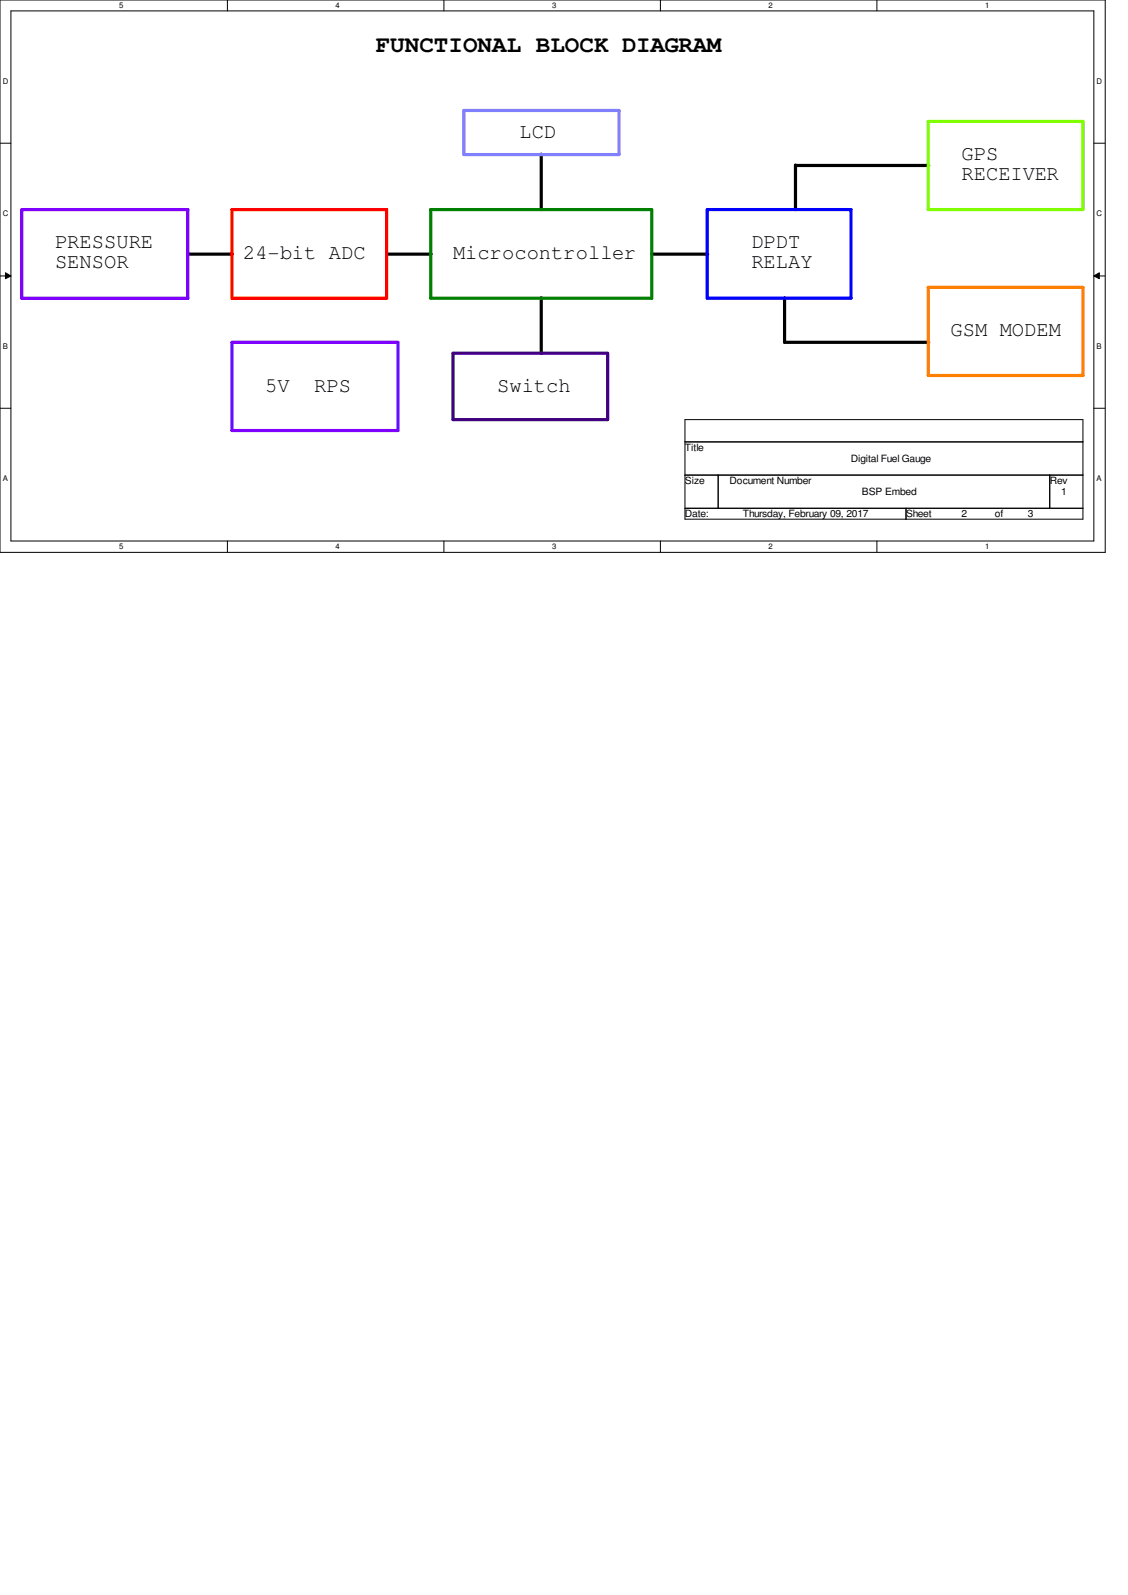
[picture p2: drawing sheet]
<svg xmlns="http://www.w3.org/2000/svg" width="210mm" height="297mm" viewBox="0 0 210 297" stroke-linecap="round" stroke-linejoin="round" font-family="sans-serif">
<defs><g id="words">
<text font-size="4.3" x="69.9" y="9.7">FUNCTIONAL BLOCK DIAGRAM</text>
<g font-size="3.9">
<text x="96.7" y="25.7">LCD</text>
<text x="179" y="29.8">GPS</text>
<text x="179" y="33.4">RECEIVER</text>
<text x="10.2" y="46.2">PRESSURE</text>
<text x="139.9" y="46.2">DPDT</text>
<text x="10.2" y="49.9">SENSOR</text>
<text x="45.2" y="48.3">24-bit ADC</text>
<text x="84.3" y="48.3">Microcontroller</text>
<text x="139.9" y="49.9">RELAY</text>
<text x="177" y="62.7">GSM MODEM</text>
<text x="49.4" y="73">5V</text>
<text x="58.5" y="73">RPS</text>
<text x="92.5" y="73">Switch</text>
</g>
<g font-size="1.9">
<text x="127.5" y="84">Title</text>
<text x="158.4" y="86">Digital Fuel Gauge</text>
<text x="127.5" y="90.2">Size</text>
<text x="135.8" y="90.2">Document Number</text>
<text x="160.4" y="92.2">BSP Embed</text>
<text x="195.4" y="90.2">Rev</text>
<text x="197.5" y="92.2">1</text>
<text x="127.5" y="96.4">Date:</text>
<text x="138.3" y="96.4">Thursday, February 09, 2017</text>
<text x="168.7" y="96.4">Sheet</text>
<text x="179" y="96.4">2</text>
<text x="185.2" y="96.4">of</text>
<text x="191.3" y="96.4">3</text>
</g>
<g font-size="1.4">
<text x="22.2" y="1.5">5</text>
<text x="62.5" y="1.5">4</text>
<text x="102.8" y="1.5">3</text>
<text x="143.1" y="1.5">2</text>
<text x="183.4" y="1.5">1</text>
<text x=".5" y="15.6">D</text>
<text x="204.1" y="15.6">D</text>
<text x=".5" y="40.2">C</text>
<text x="204.1" y="40.2">C</text>
<text x=".5" y="64.9">B</text>
<text x="204.1" y="64.9">B</text>
<text x=".5" y="89.6">A</text>
<text x="204.1" y="89.6">A</text>
<text x="22.2" y="102.3">5</text>
<text x="62.5" y="102.3">4</text>
<text x="102.8" y="102.3">3</text>
<text x="143.1" y="102.3">2</text>
<text x="183.4" y="102.3">1</text>
</g>
</g></defs>
<path d="M0 0h205.7v102.9h-205.7zM2 2h201.6v98.8h-201.6z" fill="none" stroke="#000" stroke-width=".19"/>
<g fill="#fff">
<path d="M22.2 .3h.7v1.6h-.7z"/>
<path d="M22.2 101h.7v1.6h-.7z"/>
</g>
<path d="M42.3 0v2M42.3 100.8v2" fill="none" stroke="#000" stroke-width=".19"/>
<g fill="#fff">
<path d="M62.5 .3h.7v1.6h-.7z"/>
<path d="M62.5 101h.7v1.6h-.7z"/>
</g>
<path d="M82.6 0v2M82.6 100.8v2" fill="none" stroke="#000" stroke-width=".19"/>
<g fill="#fff">
<path d="M102.8 .3h.7v1.6h-.7z"/>
<path d="M102.8 101h.7v1.6h-.7z"/>
</g>
<path d="M122.9 0v2M122.9 100.8v2" fill="none" stroke="#000" stroke-width=".19"/>
<g fill="#fff">
<path d="M143.1 .3h.7v1.6h-.7z"/>
<path d="M143.1 101h.7v1.6h-.7z"/>
</g>
<path d="M163.2 0v2M163.2 100.8v2" fill="none" stroke="#000" stroke-width=".19"/>
<g fill="#fff">
<path d="M183.4 .3h.7v1.6h-.7z"/>
<path d="M183.4 101h.7v1.6h-.7z"/>
<path d="M.5 14.3h1v1.6h-1z"/>
<path d="M204.1 14.3h1v1.6h-1z"/>
<path d="M.5 38.9h1v1.7h-1z"/>
<path d="M204.1 38.9h1v1.7h-1z"/>
</g>
<path d="M0 26.7h2M203.6 26.7h2.1" fill="none" stroke="#000" stroke-width=".19"/>
<g fill="#fff">
<path d="M.5 63.7h.9v1.6h-.9z"/>
<path d="M204.1 63.7h1v1.6h-1z"/>
</g>
<path d="M0 51.4h2M1 50.8l1 .6-1 .5zM203.6 51.4l1-.6v1.1zM203.6 51.4h2.1" fill="none" stroke="#000" stroke-width=".19"/>
<path d="M1 50.8l1 .6-1 .5zM203.6 51.4l1-.6v1.1z" fill="#000"/>
<g fill="#fff">
<path d="M.5 88.3h.9v1.6h-.9z"/>
<path d="M204.1 88.3h1v1.6h-1z"/>
</g>
<path d="M0 76h2M127.5 78.1h74.1v18.6h-74.1zM203.6 76h2.1M127.5 82.3h74.1M127.5 88.5h74.1M127.5 94.7h74.1M133.7 88.5v6.2M168.7 94.7v2M195.4 88.5v6.2" fill="none" stroke="#000" stroke-width=".19"/>
<path d="M100.8 28.7v10.3M148.1 30.8h24.8M148.1 30.7v8.3M35 47.3h8.3M72 47.3h8.3M100.8 55.5v10.3M121.3 47.3h10.4M146 55.5v8.3h26.9" fill="none" stroke="#000" stroke-width=".59"/>
<path d="M172.8 22.6h28.8v16.4h-28.8z" fill="none" stroke="#80ff00" stroke-width=".59"/>
<path d="M4.1 39h30.9v16.5h-30.9zM43.2 63.8h30.9v16.4h-30.9z" fill="none" stroke="#8000ff" stroke-width=".59"/>
<path d="M172.8 53.5h28.8v16.4h-28.8z" fill="none" stroke="#ff8000" stroke-width=".59"/>
<path d="M131.7 39h26.7v16.5h-26.7z" fill="none" stroke="#00f" stroke-width=".59"/>
<path d="M43.2 39h28.8v16.5h-28.8z" fill="none" stroke="#f00" stroke-width=".59"/>
<path d="M80.2 39h41.1v16.5h-41.1z" fill="none" stroke="#008000" stroke-width=".59"/>
<path d="M86.4 20.6h28.8v8.2h-28.8z" fill="none" stroke="#8080ff" stroke-width=".59"/>
<path d="M84.3 65.8h28.8v12.3h-28.8z" fill="none" stroke="#400080" stroke-width=".59"/>
<use href="#words"/>
</svg>
